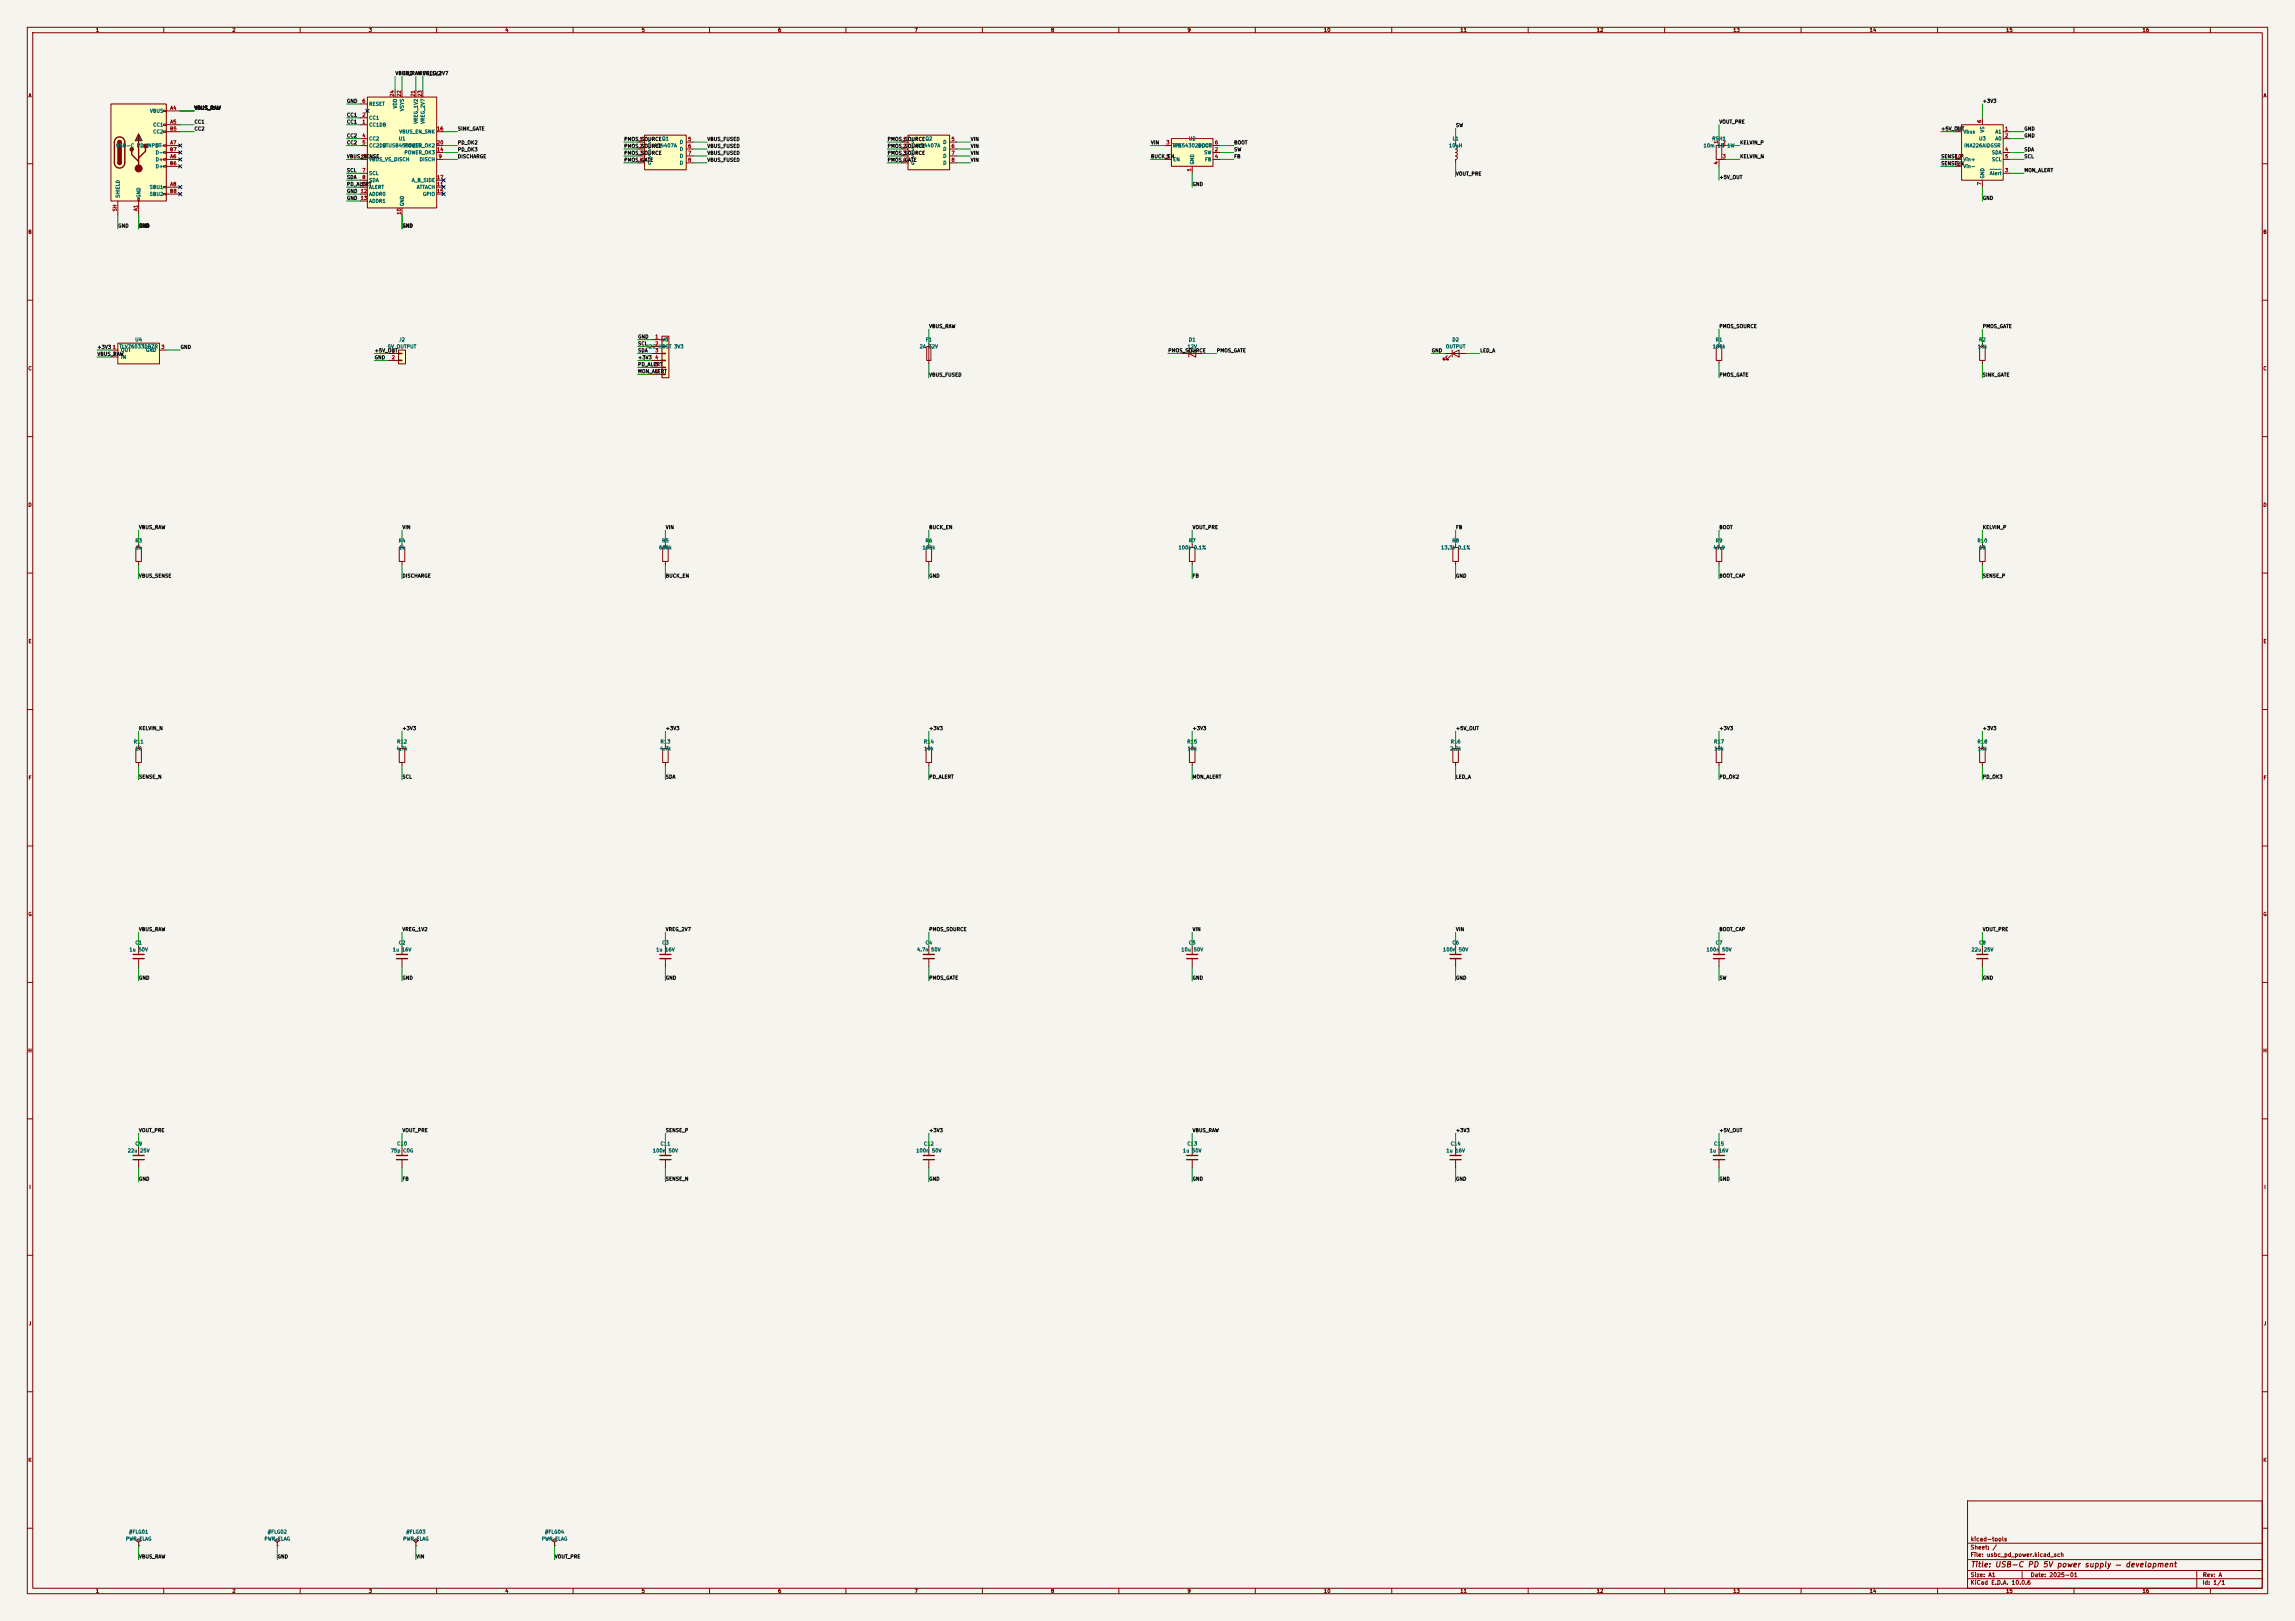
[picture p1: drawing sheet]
<svg xmlns="http://www.w3.org/2000/svg" width="841mm" height="594mm" viewBox="0 0 841 594" stroke-linecap="round" stroke-linejoin="round" font-family="sans-serif">
<defs><g id="words">
<text font-size="2" fill="#840000" x="722" y="574.8">Title: USB-C PD 5V power supply — development</text>
<g font-size="1.5" fill="#840000">
<text x="721.9" y="568.1">Sheet: /</text>
<text x="722" y="565.1">kicad-tools</text>
<text x="721.9" y="570.8">File: usbc_pd_power.kicad_sch</text>
<text x="721.9" y="581">KiCad E.D.A. 10.0.6</text>
<text x="721.9" y="578.2">Size: A1</text>
<text x="743.9" y="578.2">Date: 2025-01</text>
<text x="806.9" y="581">Id: 1/1</text>
<text x="807" y="578.2">Rev: A</text>
</g>
<g font-size="1.3" fill="#840000">
<text x="35" y="12">1</text>
<text x="85" y="12">2</text>
<text x="135" y="12">3</text>
<text x="185" y="12">4</text>
<text x="235" y="12">5</text>
<text x="285" y="12">6</text>
<text x="335" y="12">7</text>
<text x="385" y="12">8</text>
<text x="435" y="12">9</text>
<text x="485" y="12">10</text>
<text x="535" y="12">11</text>
<text x="585" y="12">12</text>
<text x="635" y="12">13</text>
<text x="685" y="12">14</text>
<text x="735" y="12">15</text>
<text x="785" y="12">16</text>
<text x="10.3" y="36">A</text>
<text x="829.3" y="36">A</text>
<text x="10.2" y="86">B</text>
<text x="829.2" y="86">B</text>
<text x="10.2" y="136">C</text>
<text x="829.2" y="136">C</text>
<text x="10.2" y="186">D</text>
<text x="829.2" y="186">D</text>
<text x="10.3" y="236">E</text>
<text x="829.3" y="236">E</text>
<text x="10.3" y="286">F</text>
<text x="829.3" y="286">F</text>
<text x="10.2" y="336">G</text>
<text x="829.2" y="336">G</text>
<text x="10.2" y="386">H</text>
<text x="829.2" y="386">H</text>
<text x="10.6" y="436">I</text>
<text x="829.6" y="436">I</text>
<text x="10.4" y="486">J</text>
<text x="829.4" y="486">J</text>
<text x="10.2" y="536">K</text>
<text x="829.2" y="536">K</text>
<text x="35" y="584">1</text>
<text x="85" y="584">2</text>
<text x="135" y="584">3</text>
<text x="185" y="584">4</text>
<text x="235" y="584">5</text>
<text x="285" y="584">6</text>
<text x="335" y="584">7</text>
<text x="385" y="584">8</text>
<text x="435" y="584">9</text>
<text x="485" y="584">10</text>
<text x="535" y="584">11</text>
<text x="585" y="584">12</text>
<text x="635" y="584">13</text>
<text x="685" y="584">14</text>
<text x="735" y="584">15</text>
<text x="785" y="584">16</text>
</g>
<g font-size="1.3" fill="#0f0f0f">
<text x="144.8" y="27.8">VBUS_RAW VREG_2V7</text>
<text x="147.3" y="27.8">GND</text>
<text x="152.4" y="27.8">VREG_1V2</text>
<text x="71.1" y="40.5">VBUS_RAW</text>
<text x="127" y="38">GND</text>
<text x="726.4" y="38">+3V3</text>
<text x="71.1" y="45.6">CC1</text>
<text x="127" y="43.1">CC1</text>
<text x="127" y="45.6">CC1</text>
<text x="533.4" y="46.9">SW</text>
<text x="629.9" y="45.6">VOUT_PRE</text>
<text x="71.1" y="48.1">CC2</text>
<text x="127" y="53.2">CC2</text>
<text x="127" y="50.7">CC2</text>
<text x="167.6" y="48.1">SINK_GATE</text>
<text x="167.6" y="53.2">PD_OK2</text>
<text x="228.6" y="51.9">PMOS_SOURCEQ1</text>
<text x="259.1" y="51.9">VBUS_FUSED</text>
<text x="325.1" y="51.9">PMOS_SOURCEQ2</text>
<text x="355.6" y="51.9">VIN</text>
<text x="421.6" y="53.2">VIN</text>
<text x="452.1" y="53.2">BOOT</text>
<text x="637.5" y="53.2">KELVIN_P</text>
<text x="711.2" y="48.1">+5V_OUT</text>
<text x="741.7" y="48.1">GND</text>
<text x="741.7" y="50.7">GND</text>
<text x="127" y="58.3">VBUS_SENSE</text>
<text x="167.6" y="58.3">DISCHARGE</text>
<text x="167.6" y="55.8">PD_OK3</text>
<text x="228.6" y="59.6">PMOS_GATE</text>
<text x="228.6" y="54.5">PMOS_SOURCE</text>
<text x="228.6" y="57">PMOS_SOURCE</text>
<text x="259.1" y="59.6">VBUS_FUSED</text>
<text x="259.1" y="54.5">VBUS_FUSED</text>
<text x="259.1" y="57">VBUS_FUSED</text>
<text x="325.1" y="54.5">PMOS_SOURCE</text>
<text x="325.1" y="57">PMOS_SOURCE</text>
<text x="325.1" y="59.6">PMOS_GATE</text>
<text x="355.6" y="59.6">VIN</text>
<text x="355.6" y="54.5">VIN</text>
<text x="355.6" y="57">VIN</text>
<text x="421.6" y="58.3">BUCK_EN</text>
<text x="452.1" y="55.8">SW</text>
<text x="452.1" y="58.3">FB</text>
<text x="637.5" y="58.3">KELVIN_N</text>
<text x="711.2" y="58.3">SENSE_P</text>
<text x="741.7" y="55.8">SDA</text>
<text x="741.7" y="58.3">SCL</text>
<text x="127" y="65.9">SDA</text>
<text x="127" y="63.4">SCL</text>
<text x="533.4" y="64.6">VOUT_PRE</text>
<text x="629.9" y="65.9">+5V_OUT</text>
<text x="711.2" y="60.8">SENSE_N</text>
<text x="741.7" y="63.4">MON_ALERT</text>
<text x="127" y="68.5">PD_ALERT</text>
<text x="127" y="71">GND</text>
<text x="436.9" y="68.5">GND</text>
<text x="127" y="73.5">GND</text>
<text x="726.4" y="73.5">GND</text>
<text x="43.2" y="83.7">GND</text>
<text x="50.8" y="83.7">GND</text>
<text x="147.3" y="83.7">GND</text>
<text x="233.7" y="124.3">GND</text>
<text x="340.3" y="120.5">VBUS_RAW</text>
<text x="629.9" y="120.5">PMOS_SOURCE</text>
<text x="726.4" y="120.5">PMOS_GATE</text>
<text x="35.5" y="128.1">+3V3</text>
<text x="35.5" y="130.7">VBUS_RAW</text>
<text x="66" y="128.1">GND</text>
<text x="137.1" y="129.4">+5V_OUT</text>
<text x="137.1" y="132">GND</text>
<text x="233.7" y="132">+3V3</text>
<text x="233.7" y="129.4">SDA</text>
<text x="233.7" y="126.9">SCL</text>
<text x="428" y="129.4">PMOS_SOURCE</text>
<text x="445.7" y="129.4">PMOS_GATE</text>
<text x="524.5" y="129.4">GND</text>
<text x="542.3" y="129.4">LED_A</text>
<text x="233.7" y="134.5">PD_ALERT</text>
<text x="233.7" y="137">MON_ALERT</text>
<text x="340.3" y="138.3">VBUS_FUSED</text>
<text x="629.9" y="138.3">PMOS_GATE</text>
<text x="726.4" y="138.3">SINK_GATE</text>
<text x="50.8" y="194.2">VBUS_RAW</text>
<text x="147.3" y="194.2">VIN</text>
<text x="243.8" y="194.2">VIN</text>
<text x="340.3" y="194.2">BUCK_EN</text>
<text x="436.9" y="194.2">VOUT_PRE</text>
<text x="533.4" y="194.2">FB</text>
<text x="629.9" y="194.2">BOOT</text>
<text x="726.4" y="194.2">KELVIN_P</text>
<text x="50.8" y="212">VBUS_SENSE</text>
<text x="147.3" y="212">DISCHARGE</text>
<text x="243.8" y="212">BUCK_EN</text>
<text x="340.3" y="212">GND</text>
<text x="436.9" y="212">FB</text>
<text x="533.4" y="212">GND</text>
<text x="629.9" y="212">BOOT_CAP</text>
<text x="726.4" y="212">SENSE_P</text>
<text x="50.8" y="267.8">KELVIN_N</text>
<text x="147.3" y="267.8">+3V3</text>
<text x="243.8" y="267.8">+3V3</text>
<text x="340.3" y="267.8">+3V3</text>
<text x="436.9" y="267.8">+3V3</text>
<text x="533.4" y="267.8">+5V_OUT</text>
<text x="629.9" y="267.8">+3V3</text>
<text x="726.4" y="267.8">+3V3</text>
<text x="50.8" y="285.6">SENSE_N</text>
<text x="147.3" y="285.6">SCL</text>
<text x="243.8" y="285.6">SDA</text>
<text x="340.3" y="285.6">PD_ALERT</text>
<text x="436.9" y="285.6">MON_ALERT</text>
<text x="533.4" y="285.6">LED_A</text>
<text x="629.9" y="285.6">PD_OK2</text>
<text x="726.4" y="285.6">PD_OK3</text>
<text x="50.8" y="341.5">VBUS_RAW</text>
<text x="147.3" y="341.5">VREG_1V2</text>
<text x="243.8" y="341.5">VREG_2V7</text>
<text x="340.3" y="341.5">PMOS_SOURCE</text>
<text x="436.9" y="341.5">VIN</text>
<text x="533.4" y="341.5">VIN</text>
<text x="629.9" y="341.5">BOOT_CAP</text>
<text x="726.4" y="341.5">VOUT_PRE</text>
<text x="50.8" y="359.3">GND</text>
<text x="147.3" y="359.3">GND</text>
<text x="243.8" y="359.3">GND</text>
<text x="340.3" y="359.3">PMOS_GATE</text>
<text x="436.9" y="359.3">GND</text>
<text x="533.4" y="359.3">GND</text>
<text x="629.9" y="359.3">SW</text>
<text x="726.4" y="359.3">GND</text>
<text x="50.8" y="415.2">VOUT_PRE</text>
<text x="147.3" y="415.2">VOUT_PRE</text>
<text x="243.8" y="415.2">SENSE_P</text>
<text x="340.3" y="415.2">+3V3</text>
<text x="436.9" y="415.2">VBUS_RAW</text>
<text x="533.4" y="415.2">+3V3</text>
<text x="629.9" y="415.2">+5V_OUT</text>
<text x="50.8" y="432.9">GND</text>
<text x="147.3" y="432.9">FB</text>
<text x="243.8" y="432.9">SENSE_N</text>
<text x="340.3" y="432.9">GND</text>
<text x="436.9" y="432.9">GND</text>
<text x="533.4" y="432.9">GND</text>
<text x="629.9" y="432.9">GND</text>
<text x="50.8" y="571.4">VBUS_RAW</text>
<text x="101.6" y="571.4">GND</text>
<text x="152.4" y="571.4">VIN</text>
<text x="203.2" y="571.4">VOUT_PRE</text>
</g>
<g font-size="1.3" fill="#a90000">
<text x="144.6" y="35.6" transform="rotate(-90 144.6 35.6)">24</text>
<text x="147.2" y="35.6" transform="rotate(-90 147.2 35.6)">22</text>
<text x="152.3" y="35.6" transform="rotate(-90 152.3 35.6)">21</text>
<text x="154.8" y="35.6" transform="rotate(-90 154.8 35.6)">23</text>
<text x="62.2" y="40.5">A4</text>
<text x="132.6" y="38">6</text>
<text x="62.2" y="45.6">A5</text>
<text x="132.6" y="45.6">1</text>
<text x="132.6" y="43">2</text>
<text x="726.3" y="45.2" transform="rotate(-90 726.3 45.2)">6</text>
<text x="62.1" y="48.1">B5</text>
<text x="62.2" y="53.2">A7</text>
<text x="132.6" y="50.7">4</text>
<text x="132.6" y="53.2">5</text>
<text x="160" y="48.1">16</text>
<text x="160" y="53.2">20</text>
<text x="234.2" y="51.9">1</text>
<text x="252" y="51.9">5</text>
<text x="330.7" y="51.9">1</text>
<text x="348.5" y="51.9">5</text>
<text x="427.3" y="53.2">3</text>
<text x="445" y="53.2">6</text>
<text x="629.8" y="52.8" transform="rotate(-90 629.8 52.8)">1</text>
<text x="631.1" y="53.2">2</text>
<text x="716.8" y="48.1">8</text>
<text x="734.6" y="48.1">1</text>
<text x="734.6" y="50.7">2</text>
<text x="62.1" y="55.7">B7</text>
<text x="62.2" y="58.3">A6</text>
<text x="132" y="58.3">18</text>
<text x="160" y="55.7">14</text>
<text x="160.6" y="58.3">9</text>
<text x="234.2" y="54.5">2</text>
<text x="234.2" y="57">3</text>
<text x="234.2" y="59.6">4</text>
<text x="252" y="54.5">6</text>
<text x="252" y="57">7</text>
<text x="252" y="59.6">8</text>
<text x="330.7" y="54.5">2</text>
<text x="330.7" y="57">3</text>
<text x="330.7" y="59.6">4</text>
<text x="348.5" y="54.5">6</text>
<text x="348.5" y="57">7</text>
<text x="348.5" y="59.6">8</text>
<text x="427.3" y="58.3">5</text>
<text x="445" y="55.7">2</text>
<text x="445" y="58.3">4</text>
<text x="631.1" y="58.3">3</text>
<text x="716.2" y="58.3">10</text>
<text x="734.6" y="55.7">4</text>
<text x="734.6" y="58.3">5</text>
<text x="62.1" y="60.8">B6</text>
<text x="132.6" y="63.4">7</text>
<text x="132.6" y="65.9">8</text>
<text x="160" y="65.9">17</text>
<text x="436.7" y="63" transform="rotate(-90 436.7 63)">1</text>
<text x="629.8" y="60.4" transform="rotate(-90 629.8 60.4)">4</text>
<text x="716.8" y="60.8">9</text>
<text x="734.6" y="63.4">3</text>
<text x="62.1" y="71">B8</text>
<text x="62.2" y="68.4">A8</text>
<text x="132" y="71">12</text>
<text x="132" y="68.4">19</text>
<text x="160" y="68.4">11</text>
<text x="160" y="71">15</text>
<text x="726.3" y="68" transform="rotate(-90 726.3 68)">7</text>
<text x="43" y="77.6" transform="rotate(-90 43 77.6)">SH</text>
<text x="50.7" y="77.5" transform="rotate(-90 50.7 77.5)">A1</text>
<text x="132" y="73.5">13</text>
<text x="147.2" y="78.8" transform="rotate(-90 147.2 78.8)">10</text>
<text x="239.9" y="124.3">1</text>
<text x="41.2" y="128.1">1</text>
<text x="41.2" y="130.7">2</text>
<text x="59" y="128.1">3</text>
<text x="143.4" y="129.4">1</text>
<text x="143.4" y="131.9">2</text>
<text x="239.9" y="126.9">2</text>
<text x="239.9" y="129.4">3</text>
<text x="239.9" y="131.9">4</text>
<text x="239.9" y="134.5">5</text>
<text x="239.9" y="137">6</text>
</g>
<g font-size="1.3" fill="#006464">
<text x="54.8" y="41.6">VBUS</text>
<text x="135.1" y="39.1">RESET</text>
<text x="145.7" y="39.9" transform="rotate(-90 145.7 39.9)">VDD</text>
<text x="148.3" y="40.9" transform="rotate(-90 148.3 40.9)">VSYS</text>
<text x="56" y="46.7">CC1</text>
<text x="135.1" y="46.7">CC1DB</text>
<text x="135.1" y="44.1">CC1</text>
<text x="153.4" y="45.5" transform="rotate(-90 153.4 45.5)">VREG_1V2</text>
<text x="155.9" y="45.5" transform="rotate(-90 155.9 45.5)">VREG_2V7</text>
<text x="49.6" y="51.8">J1</text>
<text x="56" y="49.2">CC2</text>
<text x="135.1" y="51.8">CC2</text>
<text x="145.9" y="51.8">U1</text>
<text x="146.2" y="49.2">VBUS_EN_SNK</text>
<text x="237.2" y="53">S</text>
<text x="248.9" y="53">D</text>
<text x="333.7" y="53">S</text>
<text x="345.5" y="53">D</text>
<text x="435.5" y="51.8">U2</text>
<text x="532.2" y="51.8">L1</text>
<text x="627.3" y="51.8">RSH1</text>
<text x="719.3" y="49.2">Vbus</text>
<text x="725" y="51.8">U3</text>
<text x="727.4" y="48.8" transform="rotate(-90 727.4 48.8)">VS</text>
<text x="731" y="49.2">A1</text>
<text x="731" y="51.8">A0</text>
<text x="42.4" y="54.3">USB-C PD INPUT</text>
<text x="56.9" y="59.4">D+</text>
<text x="56.9" y="54.3">D-</text>
<text x="56.9" y="56.8">D-</text>
<text x="135.1" y="54.3">CC2DB</text>
<text x="135.1" y="59.4">VBUS_VS_DISCH</text>
<text x="140" y="54.3">STUSB4500QTR</text>
<text x="148" y="56.8">POWER_OK3</text>
<text x="148" y="54.3">POWER_OK2</text>
<text x="153.6" y="59.4">DISCH</text>
<text x="237.2" y="55.6">S</text>
<text x="237.2" y="58.1">S</text>
<text x="239.5" y="54.3">AO4407A</text>
<text x="248.9" y="55.6">D</text>
<text x="248.9" y="58.1">D</text>
<text x="333.7" y="55.6">S</text>
<text x="333.7" y="58.1">S</text>
<text x="336.1" y="54.3">AO4407A</text>
<text x="345.5" y="55.6">D</text>
<text x="345.5" y="58.1">D</text>
<text x="429.5" y="54.3">TPS54302DDCR</text>
<text x="429.7" y="54.3">VIN</text>
<text x="429.7" y="59.4">EN</text>
<text x="438.9" y="54.3">BOOT</text>
<text x="441.1" y="56.8">SW</text>
<text x="441.4" y="59.4">FB</text>
<text x="530.8" y="54.3">10uH</text>
<text x="624.1" y="54.3">10m</text>
<text x="629.2" y="54.3">1% 1W</text>
<text x="719.3" y="59.4">Vin+</text>
<text x="719.6" y="54.3">INA226AIDGSR</text>
<text x="729.8" y="56.8">SDA</text>
<text x="729.8" y="59.4">SCL</text>
<text x="56.9" y="61.9">D+</text>
<text x="135.1" y="64.5">SCL</text>
<text x="237.2" y="60.7">G</text>
<text x="248.9" y="60.7">D</text>
<text x="333.7" y="60.7">G</text>
<text x="345.5" y="60.7">D</text>
<text x="437.8" y="60.5" transform="rotate(-90 437.8 60.5)">GND</text>
<text x="719.3" y="61.9">Vin-</text>
<text x="727.4" y="65.6" transform="rotate(-90 727.4 65.6)">GND</text>
<text x="729" y="64.5">Alert</text>
<text x="54.7" y="69.5">SBU1</text>
<text x="135.1" y="67">SDA</text>
<text x="135.1" y="69.5">ALERT</text>
<text x="150.8" y="67">A_B_SIDE</text>
<text x="152.6" y="69.5">ATTACH</text>
<text x="44.1" y="72.7" transform="rotate(-90 44.1 72.7)">SHIELD</text>
<text x="51.8" y="72.7" transform="rotate(-90 51.8 72.7)">GND</text>
<text x="54.7" y="72.1">SBU2</text>
<text x="135.1" y="72.1">ADDR0</text>
<text x="135.1" y="74.6">ADDR1</text>
<text x="148.3" y="75.7" transform="rotate(-90 148.3 75.7)">GND</text>
<text x="154.8" y="72.1">GPIO</text>
<text x="49.4" y="125.4">U4</text>
<text x="146.1" y="125.4">J2</text>
<text x="242.6" y="125.4">J3</text>
<text x="339.1" y="125.4">F1</text>
<text x="435.5" y="125.4">D1</text>
<text x="532" y="125.4">D2</text>
<text x="628.6" y="125.4">R1</text>
<text x="725.1" y="125.4">R2</text>
<text x="43.6" y="128">TLV76033DBZR</text>
<text x="44.2" y="129.2">OUT</text>
<text x="44.2" y="131.8">IN</text>
<text x="53.3" y="129.2">GND</text>
<text x="142" y="128">5V OUTPUT</text>
<text x="237" y="128">I2C HOST 3V3</text>
<text x="336.8" y="128">2A</text>
<text x="340.1" y="128">32V</text>
<text x="435" y="128">12V</text>
<text x="529.7" y="128">OUTPUT</text>
<text x="627.5" y="128">100k</text>
<text x="724.6" y="128">10k</text>
<text x="49.4" y="199.1">R3</text>
<text x="49.6" y="201.6">1k</text>
<text x="146" y="199.1">R4</text>
<text x="146.1" y="201.6">1k</text>
<text x="241.4" y="201.6">680k</text>
<text x="242.5" y="199.1">R5</text>
<text x="337.9" y="201.6">100k</text>
<text x="339" y="199.1">R6</text>
<text x="431.7" y="201.6">100k 0.1%</text>
<text x="435.5" y="199.1">R7</text>
<text x="527.9" y="201.6">13.3k 0.1%</text>
<text x="532" y="199.1">R8</text>
<text x="627.7" y="201.6">49.9</text>
<text x="628.6" y="199.1">R9</text>
<text x="724.5" y="199.1">R10</text>
<text x="725.1" y="201.6">10</text>
<text x="48.8" y="272.7">R11</text>
<text x="49.5" y="275.3">10</text>
<text x="145.2" y="275.3">4.7k</text>
<text x="145.3" y="272.7">R12</text>
<text x="241.7" y="275.3">4.7k</text>
<text x="241.9" y="272.7">R13</text>
<text x="338.4" y="272.7">R14</text>
<text x="338.5" y="275.3">10k</text>
<text x="434.9" y="272.7">R15</text>
<text x="435" y="275.3">10k</text>
<text x="531.2" y="275.3">2.2k</text>
<text x="531.4" y="272.7">R16</text>
<text x="627.9" y="272.7">R17</text>
<text x="628.1" y="275.3">10k</text>
<text x="724.5" y="272.7">R18</text>
<text x="724.6" y="275.3">10k</text>
<text x="49.4" y="346.4">C1</text>
<text x="146" y="346.4">C2</text>
<text x="242.5" y="346.4">C3</text>
<text x="339" y="346.4">C4</text>
<text x="435.5" y="346.4">C5</text>
<text x="532" y="346.4">C6</text>
<text x="628.6" y="346.4">C7</text>
<text x="725.1" y="346.4">C8</text>
<text x="47.3" y="348.9">1u 50V</text>
<text x="143.8" y="348.9">1u 16V</text>
<text x="240.3" y="348.9">1u 16V</text>
<text x="335.9" y="348.9">4.7n</text>
<text x="341" y="348.9">50V</text>
<text x="432.7" y="348.9">10u</text>
<text x="437.3" y="348.9">50V</text>
<text x="528.6" y="348.9">100n</text>
<text x="534.4" y="348.9">50V</text>
<text x="625.2" y="348.9">100n</text>
<text x="630.9" y="348.9">50V</text>
<text x="722.3" y="348.9">22u</text>
<text x="726.8" y="348.9">25V</text>
<text x="46.7" y="422.6">22u</text>
<text x="49.4" y="420.1">C9</text>
<text x="51.2" y="422.6">25V</text>
<text x="143.1" y="422.6">75p</text>
<text x="145.3" y="420.1">C10</text>
<text x="147.6" y="422.6">C0G</text>
<text x="239.1" y="422.6">100n</text>
<text x="241.9" y="420.1">C11</text>
<text x="244.8" y="422.6">50V</text>
<text x="335.6" y="422.6">100n</text>
<text x="338.4" y="420.1">C12</text>
<text x="341.4" y="422.6">50V</text>
<text x="433.3" y="422.6">1u 50V</text>
<text x="434.9" y="420.1">C13</text>
<text x="529.9" y="422.6">1u 16V</text>
<text x="531.4" y="420.1">C14</text>
<text x="626.4" y="422.6">1u 16V</text>
<text x="627.9" y="420.1">C15</text>
<text x="47.1" y="562.3">#FLG01</text>
<text x="97.9" y="562.3">#FLG02</text>
<text x="148.7" y="562.3">#FLG03</text>
<text x="199.5" y="562.3">#FLG04</text>
<text x="46" y="564.8">PWR_FLAG</text>
<text x="96.8" y="564.8">PWR_FLAG</text>
<text x="147.6" y="564.8">PWR_FLAG</text>
<text x="198.4" y="564.8">PWR_FLAG</text>
</g>
</g></defs>
<path d="M0 0h841v594h-841z" fill="#f5f4ef" stroke="#f5f4ef" stroke-width=".37"/>
<g fill="none" stroke="#840000" stroke-width=".37">
<path d="M10 10h821v574h-821zM12 12h817v570h-817zM60 10v2M110 10v2M160 10v2M210 10v2M260 10v2M310 10v2M360 10v2M410 10v2M460 10v2M510 10v2"/>
<path d="M560 10v2M610 10v2M660 10v2M710 10v2M760 10v2M810 10v2M10 60h2M829 60h2M10 110h2M829 110h2M339.6 127h1.5v5.1h-1.5zM340.4 125.7v7.6"/>
<path d="M10 160h2M829 160h2M50.8 199.4v1.3M726.4 199.4v1.3M10 210h2M49.8 200.7h2v5h-2zM50.8 205.7v1.3M725.4 200.7h2.1v5h-2.1zM726.4 205.7v1.3M829 210h2M10 260h2M829 260h2"/>
<path d="M146.3 274.3h2v5.1h-2zM147.3 273v1.3M147.3 279.4v1.3M725.4 274.3h2.1v5.1h-2.1zM726.4 273v1.3M726.4 279.4v1.3M10 310h2M829 310h2M10 360h2M50.8 346.7v2.8M50.8 351.5v2.8M533.4 346.7v2.8"/>
<path d="M533.4 351.5v2.8M629.9 346.7v2.8M629.9 351.5v2.8M726.4 346.7v2.8M726.4 351.5v2.8M829 360h2M10 410h2M829 410h2M436.9 420.4v2.8M436.9 425.2v2.8M533.4 420.4v2.8M533.4 425.2v2.8"/>
<path d="M10 460h2M829 460h2M10 510h2M829 510h2M10 560h2M721 550h108v32h-108zM829 560h2M721 578.5h108M721 575.5h108M721 571.5h108M721 565.5h108M741 575.5v3"/>
<path d="M805 575.5v6.5M60 582v2M110 582v2M160 582v2M210 582v2M260 582v2M310 582v2M360 582v2M410 582v2M460 582v2M510 582v2M560 582v2"/>
<path d="M610 582v2M660 582v2M710 582v2M760 582v2M810 582v2"/>
</g>
<path d="M48.8 349.8h4M48.8 351.3h4M531.4 349.8h4M531.4 351.3h4M627.9 349.8h4.1M627.9 351.3h4.1M724.4 349.8h4.1M724.4 351.3h4.1M434.8 423.4h4.1M434.8 424.9h4.1M531.4 423.4h4M531.4 424.9h4" fill="none" stroke="#840000" stroke-width=".51"/>
<path d="M242.6 123.2h2.5v15.2h-2.5z" fill="#ffffc2"/>
<g fill="none" stroke="#840000" stroke-width=".37">
<path d="M238.8 124.5h3.8M238.8 127h3.8M238.8 129.5h3.8M238.8 132.1h3.8M238.8 134.6h3.8M238.8 137.2h3.8M242.6 123.2h2.5v15.2h-2.5zM242.6 124.3h1.2v.3h-1.2zM242.6 126.9h1.2v.2h-1.2zM242.6 129.4h1.2v.3h-1.2zM242.6 132h1.2v.2h-1.2zM242.6 134.5h1.2v.2h-1.2z"/>
<path d="M242.6 137h1.2v.3h-1.2zM436.9 346.7v2.8M436.9 351.5v2.8"/>
</g>
<path d="M434.8 349.8h4.1M434.8 351.3h4.1" fill="none" stroke="#840000" stroke-width=".51"/>
<path d="M146 128.3h2.6v5h-2.6z" fill="#ffffc2"/>
<g fill="none" stroke="#840000" stroke-width=".37">
<path d="M142.2 129.5h3.8M142.2 132.1h3.8M146 128.3h2.6v5h-2.6zM146 129.4h1.3v.3h-1.3zM146 132h1.3v.2h-1.3zM433.1 129.5h7.6M435.6 129.5l2.5-1.2v2.5zM436.1 128.3h-.5v2.5M436.9 199.4v1.3M435.9 200.7h2v5h-2zM436.9 205.7v1.3M435.9 274.3h2v5.1h-2z"/>
<path d="M436.9 273v1.3M436.9 279.4v1.3"/>
</g>
<path d="M40.6 38.1h20.4v35.6h-20.4z" fill="#ffffc2"/>
<g fill="none" stroke="#840000" stroke-width=".37">
<path d="M40.6 38.1h20.4v35.6h-20.4zM43.2 52.1l.2-.5 .4-.2 .5 .2 .1 .5M43.2 59.7l.2 .4 .4 .2 .5-.2 .1-.4M59.9 40.4h1.1v.5h-1.1zM59.9 45.5h1.1v.5h-1.1zM59.9 48h1.1v.5h-1.1zM59.9 53.1h1.1v.5h-1.1zM59.9 55.6h1.1v.5h-1.1zM59.9 58.2h1.1v.5h-1.1zM61 40.6h5M61 45.7h5M61 58.4h5"/>
<path d="M61 53.3h5M61 48.3h5M61 55.9h5M43.2 73.7v5M50.5 72.6h.6v1.1h-.6zM50.8 73.7v5M59.9 60.7h1.1v.5h-1.1zM59.9 68.3h1.1v.5h-1.1zM59.9 70.9h1.1v.5h-1.1zM61 68.6h5M61 61h5M61 71.1h5"/>
<path d="M147.3 346.7v2.8M147.3 351.5v2.8"/>
</g>
<path d="M42.5 50.7a1.9 1.9 0 0 1 2-.4 1.9 1.9 0 0 1 1.2 1.8v7.6a1.91 1.91 0 0 1-1.9 1.9 1.91 1.91 0 0 1-1.9-1.9v-7.8zM48.3 55.4v1.2l2.5 2.6M50.8 51.6v10.1M53.3 54.1v1.3l-2.5 2.5M145.3 349.8h4.1M145.3 351.3h4.1" fill="none" stroke="#840000" stroke-width=".51"/>
<g fill="#840000" stroke="#840000" stroke-width=".37">
<path d="M43.2 52.1h1.2v7.6h-1.2z"/>
<path d="M43.4 51.6l.7-.1 .3 .6h-1.2z"/>
<path d="M43.2 59.7h1.2l-.1 .4-.5 .2-.4-.2z"/>
<path d="M50.8 49l1.3 2.6h-2.6z"/>
<path d="M52.7 52.8h1.3v1.3h-1.3z"/>
<circle cx="48.3" cy="54.7" r=".63"/>
<circle cx="50.8" cy="61.7" r="1.27"/>
</g>
<path d="M718.8 45.7h15.3v20.3h-15.3z" fill="#ffffc2"/>
<g fill="none" stroke="#840000" stroke-width=".37">
<path d="M716.3 48.3h2.5M716.3 58.4h2.5M718.8 45.7h15.3v20.3h-15.3zM726.4 43.2v2.5M734.1 48.3h2.5M734.1 50.8h2.5M734.1 55.9h2.5M734.1 58.4h2.5M716.3 61h2.5M726.4 66v2.6M734.1 63.5h2.5M628.9 127h2v5.1h-2z"/>
<path d="M629.9 125.7v1.3M629.9 132.1v1.2M725.4 127h2.1v5.1h-2.1zM726.4 125.7v1.3M726.4 132.1v1.2M147.3 199.4v1.3M146.3 200.7h2v5h-2zM147.3 205.7v1.3M49.8 274.3h2v5.1h-2zM50.8 273v1.3M50.8 279.4v1.3M340.4 346.7v2.8"/>
<path d="M340.4 351.5v2.8M50.8 420.4v2.8M50.8 425.2v2.8M147.3 420.4v2.8M147.3 425.2v2.8M340.4 420.4v2.8M340.4 425.2v2.8M629.9 420.4v2.8M629.9 425.2v2.8M50.8 565.1l1-.6-1-.6-1 .6 1 .6v1.3M50.8 566.4h.1M101.6 565.1l1-.6-1-.6-1 .6 1 .6v1.3"/>
<path d="M101.6 566.4h.1M152.4 565.1l1-.6-1-.6-1 .6 1 .6v1.3M152.4 566.4h.1M203.2 565.1l1-.6-1-.6-1 .6 1 .6v1.3M203.2 566.4h.1"/>
</g>
<path d="M729.2 62h4.1" fill="none" stroke="#006464" stroke-width=".37"/>
<path d="M338.3 349.8h4.1M338.3 351.3h4.1M48.8 423.4h4M48.8 424.9h4M145.3 423.4h4.1M145.3 424.9h4.1M338.3 423.4h4.1M338.3 424.9h4.1M627.9 423.4h4.1M627.9 424.9h4.1" fill="none" stroke="#840000" stroke-width=".51"/>
<path d="M332.7 49.5h15.3v12.7h-15.3z" fill="#ffffc2"/>
<g fill="none" stroke="#840000" stroke-width=".37">
<path d="M330.2 52.1h2.5M330.2 54.6h2.5M330.2 57.1h2.5M330.2 59.7h2.5M332.7 49.5h15.3v12.7h-15.3zM348 52.1h2.5M348 54.6h2.5M348 57.1h2.5M348 59.7h2.5M243.8 199.4v1.3M340.4 199.4v1.3M629.9 199.4v1.3"/>
<path d="M242.8 200.7h2.1v5h-2.1zM243.8 205.7v1.3M339.3 200.7h2.1v5h-2.1zM340.4 205.7v1.3M628.9 200.7h2v5h-2zM629.9 205.7v1.3M628.9 274.3h2v5.1h-2zM629.9 273v1.3M629.9 279.4v1.3"/>
</g>
<path d="M43.2 125.7h15.2v7.6h-15.2z" fill="#ffffc2"/>
<g fill="none" stroke="#840000" stroke-width=".37">
<path d="M533.4 52.1v1.2l.5 .2 .1 .5-.1 .4-.5 .2 .5 .2 .1 .4-.1 .5-.5 .2 .5 .2 .1 .4-.1 .5-.5 .2 .5 .1 .1 .5-.1 .4-.5 .2v1.3M628.9 53.3h2v5.1h-2zM629.9 50.8v2.5h2.6M632.5 58.4h-2.6v2.6M40.6 128.3h2.6M40.6 130.8h2.6M43.2 125.7h15.2v7.6h-15.2zM58.4 128.3h2.6M533.4 199.4v1.3M532.4 200.7h2v5h-2zM533.4 205.7v1.3M339.3 274.3h2.1v5.1h-2.1z"/>
<path d="M340.4 273v1.3M340.4 279.4v1.3M243.8 346.7v2.8M243.8 351.5v2.8M243.8 420.4v2.8M243.8 425.2v2.8"/>
</g>
<path d="M241.8 349.8h4.1M241.8 351.3h4.1M241.8 423.4h4.1M241.8 424.9h4.1" fill="none" stroke="#840000" stroke-width=".51"/>
<path d="M134.6 35.6h25.4v40.6h-25.4z" fill="#ffffc2"/>
<g fill="none" stroke="#840000" stroke-width=".37">
<path d="M132.1 38.1h2.5M134.6 35.6h25.4v40.6h-25.4zM144.8 33v2.6M147.3 33v2.6M152.4 33v2.6M154.9 33v2.6M132.1 45.7h2.5M132.1 43.2h2.5M132.1 50.8h2.5M132.1 53.3h2.5M132.1 58.4h2.5M160 53.3h2.6"/>
<path d="M160 58.4h2.6M160 55.9h2.6M160 48.3h2.6M132.1 63.5h2.5M132.1 66h2.5M132.1 68.6h2.5M132.1 71.1h2.5M132.1 73.7h2.5M147.3 76.2v2.5M160 66h2.6M160 68.6h2.6M160 71.1h2.6"/>
<path d="M242.8 274.3h2.1v5.1h-2.1zM243.8 273v1.3M243.8 279.4v1.3"/>
</g>
<path d="M429.3 50.8h15.2v10.2h-15.2z" fill="#ffffc2"/>
<g fill="none" stroke="#840000" stroke-width=".37">
<path d="M426.7 53.3h2.6M426.7 58.4h2.6M429.3 50.8h15.2v10.2h-15.2zM444.5 55.9h2.5M444.5 53.3h2.5M444.5 58.4h2.5M436.9 61v2.5M529.6 129.5h7.6M530.4 130.3l-1.6 1.5h.8h-.8v-.7M531.6 130.3l-1.5 1.5h.8h-.8v-.7M532.1 129.5l2.6-1.2v2.5zM532.1 128.3v2.5"/>
<path d="M532.4 274.3h2v5.1h-2zM533.4 273v1.3M533.4 279.4v1.3"/>
</g>
<path d="M236.2 49.5h15.3v12.7h-15.3z" fill="#ffffc2"/>
<path d="M233.7 52.1h2.5M233.7 54.6h2.5M233.7 57.1h2.5M233.7 59.7h2.5M236.2 49.5h15.3v12.7h-15.3zM251.5 52.1h2.5M251.5 54.6h2.5M251.5 57.1h2.5M251.5 59.7h2.5" fill="none" stroke="#840000" stroke-width=".37"/>
<g fill="none" stroke="#009600" stroke-width=".37">
<path d="M127 38.1h5.1M144.8 27.9v5.1M147.3 27.9v5.1M152.4 27.9v5.1M154.9 27.9v5.1M726.4 38.1v5.1M66 40.6h5.1M66 45.7h5.1M66 48.3h5.1M127 45.7h5.1M127 58.4h5.1M127 53.3h5.1"/>
<path d="M127 43.2h5.1M127 50.8h5.1M162.6 58.4h5M162.6 53.3h5M162.6 48.3h5M162.6 55.9h5M228.6 57.1h5.1M228.6 52.1h5.1M228.6 54.6h5.1M228.6 59.7h5.1M254 57.1h5.1M254 52.1h5.1"/>
<path d="M254 54.6h5.1M254 59.7h5.1M325.1 57.1h5.1M325.1 52.1h5.1M325.1 54.6h5.1M325.1 59.7h5.1M350.5 57.1h5.1M350.5 52.1h5.1M350.5 54.6h5.1M350.5 59.7h5.1M421.6 58.4h5.1M421.6 53.3h5.1"/>
<path d="M447 58.4h5.1M447 53.3h5.1M447 55.9h5.1M533.4 47v5.1M533.4 59.7v5.1M629.9 45.7v5.1M632.5 58.4h5M632.5 53.3h5M711.2 58.4h5.1M711.2 48.3h5.1M736.6 58.4h5.1M736.6 50.8h5.1"/>
<path d="M736.6 48.3h5.1M736.6 55.9h5.1M43.2 78.7v5.1M50.8 78.7v5.1M127 63.5h5.1M127 68.6h5.1M127 73.7h5.1M127 71.1h5.1M127 66h5.1M147.3 78.7v5.1M436.9 63.5v5.1M629.9 61v5"/>
<path d="M711.2 61h5.1M726.4 68.6v5.1M736.6 63.5h5.1M35.6 128.3h5M35.6 130.8h5M61 128.3h5M137.2 129.5h5M137.2 132.1h5M233.7 129.5h5.1M233.7 132.1h5.1M233.7 124.5h5.1M233.7 127h5.1"/>
<path d="M233.7 134.6h5.1M233.7 137.2h5.1M340.4 120.6v5.1M340.4 133.3v5.1M428 129.5h5.1M440.7 129.5h5.1M524.5 129.5h5.1M537.2 129.5h5.1M629.9 120.6v5.1M629.9 133.3v5.1M726.4 120.6v5.1M726.4 133.3v5.1"/>
<path d="M50.8 194.3v5.1M147.3 194.3v5.1M243.8 194.3v5.1M340.4 194.3v5.1M436.9 194.3v5.1M533.4 194.3v5.1M629.9 194.3v5.1M726.4 194.3v5.1M50.8 207v5.1M147.3 207v5.1M243.8 207v5.1M340.4 207v5.1"/>
<path d="M436.9 207v5.1M533.4 207v5.1M629.9 207v5.1M726.4 207v5.1M50.8 268v5M147.3 268v5M243.8 268v5M340.4 268v5M436.9 268v5M533.4 268v5M629.9 268v5M726.4 268v5"/>
<path d="M50.8 280.7v5M147.3 280.7v5M243.8 280.7v5M340.4 280.7v5M436.9 280.7v5M533.4 280.7v5M629.9 280.7v5M726.4 280.7v5M50.8 341.6v5.1M50.8 354.3v5.1M147.3 341.6v5.1M147.3 354.3v5.1"/>
<path d="M243.8 341.6v5.1M243.8 354.3v5.1M340.4 341.6v5.1M340.4 354.3v5.1M436.9 341.6v5.1M436.9 354.3v5.1M533.4 341.6v5.1M533.4 354.3v5.1M629.9 341.6v5.1M629.9 354.3v5.1M726.4 341.6v5.1M726.4 354.3v5.1"/>
<path d="M50.8 415.3v5.1M147.3 415.3v5.1M243.8 415.3v5.1M340.4 415.3v5.1M436.9 415.3v5.1M533.4 415.3v5.1M629.9 415.3v5.1M50.8 428v5.1M147.3 428v5.1M243.8 428v5.1M340.4 428v5.1M436.9 428v5.1"/>
<path d="M533.4 428v5.1M629.9 428v5.1M50.8 566.4v5.1M101.6 566.4v5.1M152.4 566.4v5.1M203.2 566.4v5.1"/>
</g>
<g fill="none" stroke="#000084" stroke-width=".37">
<path d="M65.4 57.8l1.2 1.2M65.4 55.3l1.2 1.2M65.4 52.7l1.2 1.2M66.6 57.8l-1.2 1.2M66.6 55.3l-1.2 1.2M66.6 52.7l-1.2 1.2M134 40l1.2 1.2M135.2 40l-1.2 1.2M65.4 60.3l1.2 1.3M65.4 70.5l1.2 1.2M65.4 68l1.2 1.2M66.6 60.3l-1.2 1.3"/>
<path d="M66.6 70.5l-1.2 1.2M66.6 68l-1.2 1.2M162 65.4l1.2 1.2M162 68l1.2 1.2M162 70.5l1.2 1.2M163.2 65.4l-1.2 1.2M163.2 68l-1.2 1.2M163.2 70.5l-1.2 1.2"/>
</g>
<use href="#words"/>
</svg>
